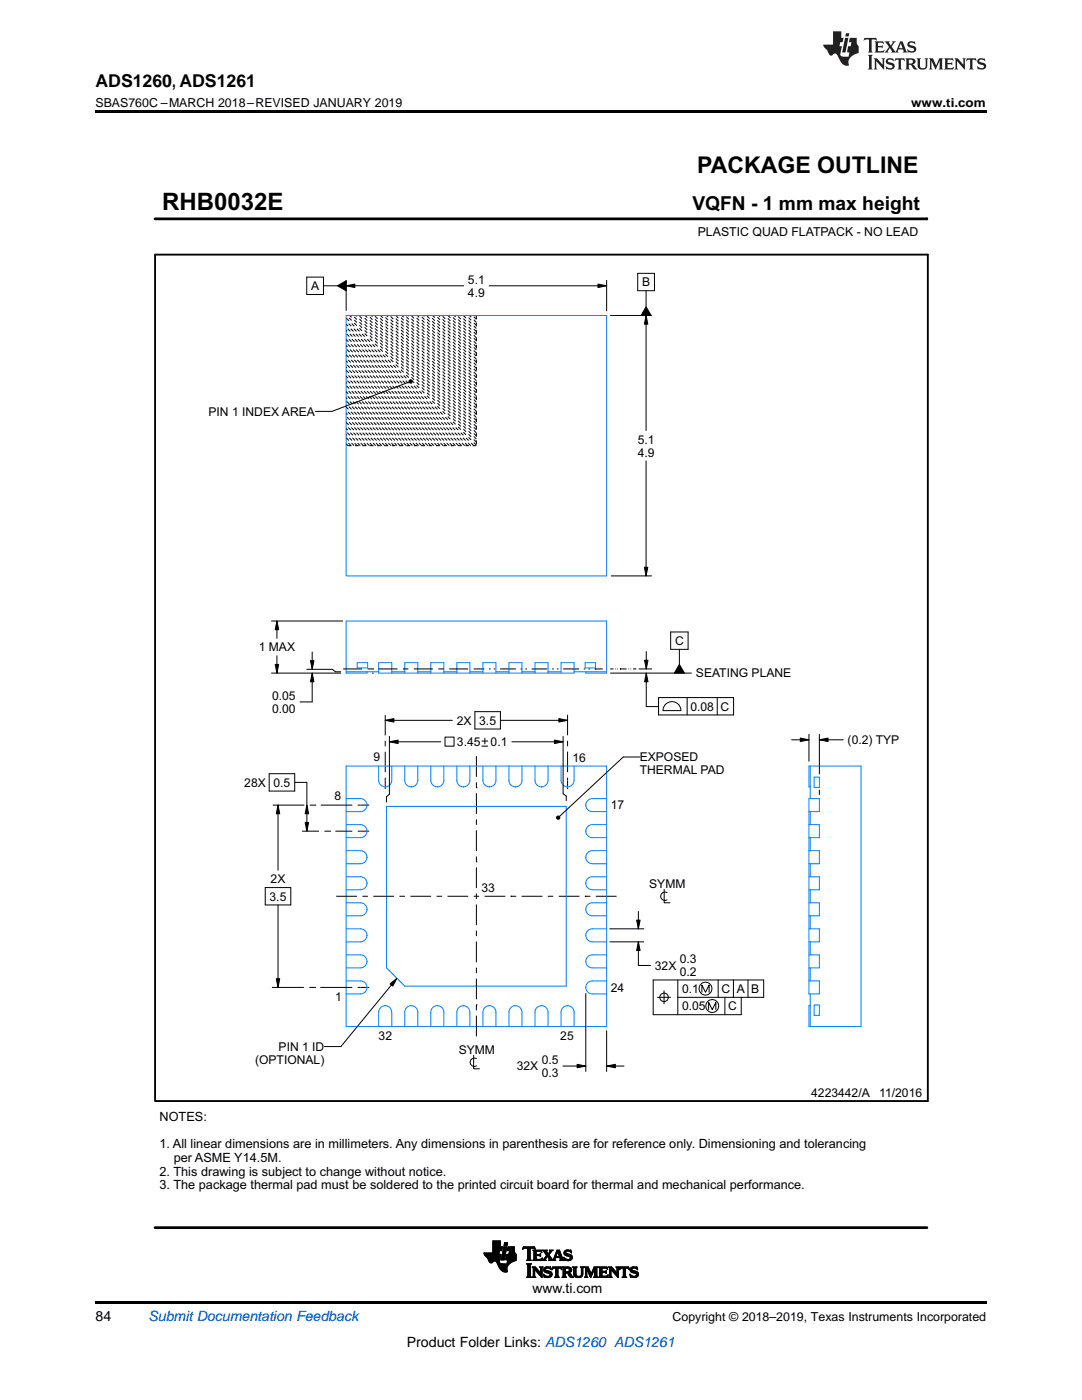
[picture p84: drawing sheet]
<svg xmlns="http://www.w3.org/2000/svg" width="216mm" height="279mm" viewBox="0 0 216 279" stroke-linecap="round" stroke-linejoin="round" font-family="sans-serif">
<defs><g id="words">
<text font-size="4.8" x="32.3" y="42">RHB0032E</text>
<text font-size="4.6" x="139.1" y="34.6">PACKAGE OUTLINE</text>
<text font-size="3.8" x="138.2" y="42">VQFN - 1 mm max height</text>
<text font-size="3.5" x="19" y="17.3">ADS1260, ADS1261</text>
<g font-size="2.8">
<text x="106.3" y="258">www.ti.com</text>
<text x="19" y="263.6">84</text>
<text x="81.2" y="268.9">Product Folder Links: ADS1260 ADS1261</text>
</g>
<text font-size="2.8" fill="#0000c8" x="29.6" y="263.6">Submit Documentation Feedback</text>
<g font-size="2.5">
<text x="19" y="21.4">SBAS760C –MARCH 2018–REVISED JANUARY 2019</text>
<text x="181.8" y="21.4">www.ti.com</text>
<text x="139.2" y="47.2">PLASTIC QUAD FLATPACK - NO LEAD</text>
<text x="31.8" y="223.7">NOTES:</text>
<text x="31.8" y="229.2">1. All linear dimensions are in millimeters. Any dimensions in parenthesis are for reference only. Dimensioning and tolerancing</text>
<text x="34.7" y="231.9">per ASME Y14.5M.</text>
<text x="31.8" y="234.6">2. This drawing is subject to change without notice.</text>
<text x="31.8" y="237.4">3. The package thermal pad must be soldered to the printed circuit board for thermal and mechanical performance.</text>
<text x="134.2" y="263.6">Copyright © 2018–2019, Texas Instruments Incorporated</text>
</g>
<g font-size="2.4">
<text x="62.1" y="57.9">A</text>
<text x="93.4" y="56.6">5.1</text>
<text x="93.4" y="59.2">4.9</text>
<text x="128.1" y="57.2">B</text>
<text x="41.6" y="83">PIN 1 INDEX AREA</text>
<text x="127.2" y="88.5">5.1</text>
<text x="127.2" y="91.1">4.9</text>
<text x="51.6" y="130">1 MAX</text>
<text x="134.7" y="128.7">C</text>
<text x="138.9" y="135.1">SEATING PLANE</text>
<text x="54.3" y="139.6">0.05</text>
<text x="54.3" y="142.2">0.00</text>
<text x="137.8" y="141.8">0.08 C</text>
<text x="91.1" y="144.6">2X 3.5</text>
<text x="91.2" y="148.9">3.45</text>
<text x="97.9" y="148.9">0.1</text>
<text x="169.1" y="148.5">(0.2) TYP</text>
<text x="74.5" y="151.9">9</text>
<text x="114.2" y="152">16</text>
<text x="127.7" y="151.9">EXPOSED</text>
<text x="127.7" y="154.5">THERMAL PAD</text>
<text x="48.7" y="157">28X 0.5</text>
<text x="66.7" y="159.7">8</text>
<text x="121.9" y="161.5">17</text>
<text x="53.8" y="179.7">3.5</text>
<text x="54" y="176.3">2X</text>
<text x="96.1" y="177.9">33</text>
<text x="129.5" y="177.1">SYMM</text>
<text x="121.9" y="197.9">24</text>
<text x="130.7" y="193.5">32X</text>
<text x="135.6" y="192.2">0.3</text>
<text x="135.6" y="194.8">0.2</text>
<text x="66.9" y="199.8">1</text>
<text x="136.1" y="198.2">0.1</text>
<text x="136.1" y="201.6">0.05</text>
<text x="143.9" y="198.2">C A B</text>
<text x="145.3" y="201.6">C</text>
<text x="55.6" y="209.7">PIN 1 ID</text>
<text x="75.6" y="207.5">32</text>
<text x="111.8" y="207.6">25</text>
<text x="50.9" y="212.3">(OPTIONAL)</text>
<text x="91.5" y="210.3">SYMM</text>
<text x="103.1" y="213.6">32X</text>
<text x="108.1" y="212.3">0.5</text>
<text x="108.1" y="214.9">0.3</text>
<text x="161.9" y="218.9">4223442/A</text>
<text x="175.4" y="218.9">11/2016</text>
</g>
</g></defs>
<g fill="#000">
<path d="M19 22h177.8v.5h-177.8zM67.3 57l1.8-1v2zM69.1 57l1.7-.3v.7zM119.3 56.7l1.7 .3-1.7 .4zM81.6 76l.3-.2 .3 .1 .1 .2-.1 .3-.3 .1-.3-.2zM128.9 63l.4 1.7h-.7zM128.9 61.2l1 1.8h-2zM128.6 113.2h.7l-.4 1.7zM54.9 132.6h.7l-.3 1.7zM55.3 123.9l.3 1.8h-.7zM62.3 134.3l.3 1.8h-.7zM61.9 131.9h.7l-.3 1.7z"/>
<path d="M128.6 131.8h.7l-.3 1.7zM129 134.3l.3 1.8h-.7zM135.6 132.6l1 1.7h-2zM76.9 143.8l1.7-.4v.7zM77.7 148l1.7-.3v.7zM110.6 147.7l1.8 .3-1.8 .4zM111.5 143.4l1.8 .4-1.8 .3zM159.7 147.3l1.7 .3-1.7 .4zM163.5 147.6l1.7-.3v.7zM55.5 160.7l.3 1.7h-.7zM60.9 164.1h.7l-.4 1.8zM61.2 160.7l.4 1.7h-.7z"/>
<path d="M111.1 163l.2-.2 .3 .1 .1 .3-.1 .2-.3 .1-.2-.2zM55.1 195.3h.7l-.3 1.8zM77.8 196.4l1.4-1.2-.8 1.6zM127.4 188l.3 1.7h-.7zM127 183.6h.7l-.3 1.8zM115.2 212.4l1.7 .4-1.7 .3zM121 212.8l1.8-.4v.7zM19 259.7h177.8v.5h-177.8z"/>
</g>
<g fill="none" stroke="#000" stroke-width=".2">
<path d="M30.9 43.7h154.1M61.2 55.3h3.3v3.5h-3.3zM64.5 57h2.8M67.3 57l1.8-1v2zM69.1 57l1.7-.3v.7zM69.1 56v6M69.1 57h23.4M97.6 57h23.4M119.3 56.7l1.7 .3-1.7 .4zM121 56v6M127.2 54.6h3.4v3.4h-3.4zM128.9 58v3.2"/>
<path d="M185 43.5v.4M81.6 76.2l-15.4 5.9h-3.3M81.6 76l.3-.2 .3 .1 .1 .2-.1 .3-.3 .1-.3-.2zM121.8 63h8.2M128.9 63l.4 1.7h-.7zM128.9 63v22.9M128.9 61.2l1 1.8h-2zM128.9 92v22.9M122 114.9h8M128.6 113.2h.7l-.4 1.7zM54.2 134.3h13.8M54.2 123.9h14.2"/>
<path d="M54.9 132.6h.7l-.3 1.7zM55.3 123.9l.3 1.8h-.7zM55.3 123.9v3.5M55.3 130.9v3.4M61.2 133.6h5.1l.7 .5h1M61.9 131.9h.7l-.3 1.7zM62.3 134.3l.3 1.8h-.7zM62.3 130.1v3.5M62.3 134.3v5.8h-2.4M68.5 133.5h3.8M73.3 133.5h1.1M74.3 134.3h.2"/>
<path d="M74.4 133.5h.1M75.5 133.5h3.8M80.4 133.5h1.1M82.6 133.5h3.8M87.5 133.5h1M89.6 133.5h3.8M94.5 133.5h2.1M97.6 133.5h.3M98.5 133.5h.3M99.8 133.5h3.1M103.9 133.5h.3M104.8 133.5h.3"/>
<path d="M106.1 133.5h3.1M110.2 133.5h.3M111.1 133.5h.3M112.4 133.5h3.1M116.5 133.5h.3M117.4 133.5h.3M118.7 133.5h.1M118.7 133.5h1.6M121.8 133.5h.6M121.8 134.3h16.2M122.8 133.5h.1M123.2 133.5h.1"/>
<path d="M123.7 133.5h.1M123.7 133.5h1.3M125.4 133.5h.1M125.8 133.5h.1M126.3 133.5h.7M127.5 133.5h2.5M128.6 131.8h.7l-.3 1.7zM129 134.3l.3 1.8h-.7zM129 134.3v6.7h2.4M129 130v3.5M131.4 139.2h15v3.5h-15zM133.8 126.1h3.5v3.5h-3.5z"/>
<path d="M135.6 132.6l1 1.7h-2zM135.6 129.6v3M137.1 139.2v3.5M143.1 139.2v3.5M53.7 154.4h5.1v3.5h-5.1zM58.8 156.1h2.4v9.8M76.9 143.8l1.7-.4v.7zM76.9 142.7v4.1M76.9 147.9v1M76.9 150v4.1M76.9 155.2v2.3M76.9 143.8h13.4"/>
<path d="M77.7 148l1.7-.3v.7zM77.7 147v11.5l-.6 .5v1.1M77.7 148h10.2M88.8 147.1h1.8v1.8h-1.8zM94.8 142h5.1v3.5h-5.1zM95.1 157.2h.1M95.1 150.9v4.1M95.1 156.1v1.1M95.1 158.3v4.1M96.2 147.9h1.1M96.2 148.9h1.1M96.7 147.3v1.2"/>
<path d="M99.9 143.8h13.4M102.1 148h10.3M110.6 147.7l1.8 .3-1.8 .4zM111.5 143.4l1.8 .4-1.8 .3zM112.4 147v11.4l.6 .5v.9M113.3 142.6v4.1M113.3 147.8v1.1M113.3 150v4.1M113.3 155.2v2.3M127.7 151.1h-3.3l-12.8 11.8M132.6 140.7a1.8 1.8 0 0 1 2-.6 1.8 1.8 0 0 1 1.3 1.7h-3.6zM158 147.6h3.4"/>
<path d="M159.7 147.3l1.7 .3-1.7 .4zM161.4 146.6v5.3M163.5 147.6l1.7-.3v.7zM163.5 146.6v7.9M163.5 157.7v.8M163.5 147.6h4.8M52.9 177.1h5.1v3.5h-5.1zM54.4 160.7h6.3M55.5 160.7l.3 1.7h-.7zM55.5 160.7v13M60.3 165.9h3.3M60.9 164.1h.7l-.4 1.8z"/>
<path d="M61.2 160.7l.4 1.7h-.7zM61.8 160.7h1.1M62.9 160.7h.1M64 160.7h6.3M64.7 165.9h1.1M65.8 165.9h.1M66.9 165.9h3.4M67.1 178.9h4.1M71.4 165.9h2.3M71.4 160.7h2.3M72.3 178.9h1.1M74.5 178.9h4.1"/>
<path d="M79.7 178.9h1.1M81.9 178.9h4.1M87.1 178.9h1.1M89.3 178.9h4.1M94.5 178.9h1.1M95.1 172h.1M95.1 163.5v1.1M95.1 165.7v4.1M95.1 170.9v1.1M95.1 173.1v4.1M95.1 178.3v1.1M96.7 178.9h4.1"/>
<path d="M101.9 178.9h.1M101.9 178.9h1.1M104.1 178.9h4.1M109.3 178.9h1.1M111.1 163l.2-.2 .3 .1 .1 .3-.1 .2-.3 .1-.2-.2zM111.5 178.9h4.1M116.7 178.9h.1M116.7 178.9h1.1M118.9 178.9h4.1M132.5 177.5v2.7h1.2M133.1 178.1a.85 .85 0 0 0-1.3 .8 .85 .85 0 0 0 1.3 .7M54.3 197.1h6.3"/>
<path d="M55.1 195.3h.7l-.3 1.8zM55.5 180.6v16.5M61.7 197.1h1.1M62.8 197.1h.1M63.9 197.1h6.4M71.4 197.1h2.3M77.8 196.4l1.4-1.2-.8 1.6zM79.2 195.2l-11.2 13.7h-3.3M95.1 180.5v4.1M95.1 185.7v1.1M95.1 187.9v4.1M95.1 193.1v1.1"/>
<path d="M95.1 195.3v4.1M116.9 198.3v15.5M121.7 185.4h6.8M121.7 188h6.8M127 183.6h.7l-.3 1.8zM127.4 188l.3 1.7h-.7zM127.4 188v4.7h2.4M127.4 181.9v3.5M131.2 199h2.6M132.5 197.7v2.6M135.2 199h17.2v-3.4h-22.1v6.9h17.6v-3.5M135.2 195.6v6.9"/>
<path d="M140.1 198v-1.4l.7 1.4 .7-1.4v1.4M143.3 195.6v3.4M144.6 199v3.5M146.3 195.6v3.4M149.3 195.6v3.4M94.5 210.6v2.7h1.2M95.1 200.5h.1M95.1 200.5v1.1M95.1 202.7v4.1M95.1 211.3a.85 .85 0 0 0-1.3 .7 .85 .85 0 0 0 1.3 .7M112.3 212.8h4.6M115.2 212.4l1.7 .4-1.7 .3z"/>
<path d="M121 212.8l1.8-.4v.7zM121 205.7v8.1M121 212.8h3.5M141.4 201.5v-1.5l.7 1.5 .7-1.5v1.5M96.6 250.1h3M96.6 250.2h3M96.6 250.2h2.9M96.6 250.3h3.4l-.3 1.1M96.7 250.4h3.2M96.7 250.5h3.2M96.8 250.6h3.1M96.9 250.6h3"/>
<path d="M96.9 250.7h3M97 250.8h2.9M97.1 250.9h2.7M97.2 250.9h2.6M97.2 251h2.6M97.3 251.1h2.5M97.4 251.2h2.4M97.4 251.3h2.4M97.4 251.4h2.3M97.5 251.5h2.2M97.5 251.6h2.2M97.6 251.7h1"/>
<path d="M97.6 251.7h.9M97.6 251.8h.8M97.7 251.9h.6M97.8 252h.5M97.9 252h.3M98.4 250h1.2M98.4 249.9h1.2M98.4 249.8h1.2M98.4 249.7h1.2M98.4 249.6h1.7l.2-.8h-.5v-1.2h-1.4v2.4M98.4 249.5h1.7M98.4 249.4h1.7"/>
<path d="M98.4 249.3h1.7M98.4 249.3h1.8M98.4 249.2h1.8M98.4 249.1h1.8M98.4 249h1.8M98.4 248.9h1.8M98.4 248.8h1.4M98.4 248.7h1.4M98.4 248.6h1.4M98.4 248.5h1.4M98.4 248.4h1.4M98.4 248.3h1.4"/>
<path d="M98.4 248.2h1.4M98.4 248.1h1.4M98.4 248h1.4M98.4 247.9h1.4M98.4 247.8h1.4M98.4 247.7h1.4M98.9 251.7h.8M99 251.7h.7M99 251.8h.7M99.1 251.9h.6M99.1 252h.6M99.2 252h.5"/>
<path d="M99.2 252.1h.6M99.3 252.2h.6M99.3 252.2h1M99.3 252.3h2.3M99.3 252.4h2.2M99.4 252.4h2M99.4 252.5h2M99.4 252.6h1.9M99.5 252.6h1.8M99.5 252.7h1.8M99.5 252.8h1.7M99.6 252.8h1.6"/>
<path d="M99.6 252.9h1.6M99.6 253h1.6M99.7 249.6l-.2 .7M99.7 251.7v.3l.2 .2h1.7M99.7 253.1h1.4M99.7 251.4v.3M99.8 253.2h1.3M99.8 253.3h1.3M99.9 253.3h1.2M99.9 253.4h1.2M100 253.5h1.2M100 251.4h.6"/>
<path d="M100 251.3h.6M100.1 251.2h.6M100.1 253.5h1.1M100.1 251.1h.6M100.1 251h.6M100.1 250.9h.6M100.1 250.8h.6M100.1 253.6h1.1M100.2 250.7h.6M100.2 250.6h.6M100.2 250.5h.6M100.2 250.4h.6"/>
<path d="M100.2 250.3h.6M100.2 253.7h1M100.2 250.2h.7M100.3 250.2h.6M100.3 250.1h.6M100.3 250h.6M100.3 249.9h.6M100.3 249.8h.6M100.4 253.7h.8M100.4 249.7h.6M100.4 249.6h.6M100.4 249.5h.6"/>
<path d="M100.4 249.4h.6M100.4 249.3h.6M100.5 249.2h.6M100.5 249.1h.6M100.5 249h.6M100.5 253.8h.7M100.5 248.9h.6M100.5 248.8h.6l-.5 2.7h-.6zM100.6 248.5h.6M100.6 248.4h.6M100.6 248.3h.6M100.6 248.2h.6"/>
<path d="M100.7 248.2h.6M100.7 248.1h.6M100.7 248h.6M100.7 248h.6l-.1 .6h-.6zM100.8 253.9h.1M100.9 251.3h2.1M100.9 251.2l.1 .2 .3 .1M100.9 251.2h2.1M100.9 251.4h2.1M100.9 251.1h2.1M100.9 251.1v.1M101 251h2"/>
<path d="M101 250.9h2M101 250.8h2M101 250.7h2M101 250.6h2M101.1 250.5h1.9M101.1 250.4h1.9M101.2 252.2h.5M101.2 252.1h.6M101.2 252h.7M101.2 252h.8M101.2 251.9h.9M101.2 251.8h1.1"/>
<path d="M101.2 249.5h1.4M101.3 251.7h1.1M101.3 249.5h1.3M101.3 251.7h1.3M101.3 249.4h1.3M101.3 251.6h1.5M101.3 249.3h1.3M101.3 251.5h1.7M101.3 251.5l-.1 .7M101.3 249.2h1.3M101.3 249.1h1.3M101.4 249h1.2"/>
<path d="M101.4 248.9h1.2M101.4 248.8h1.2v.8h-1.4zM101.6 250.2h1.3M101.6 250.2h1.2M101.6 250.1h1.2M101.6 250h1.1M101.6 249.9h1.1M101.6 249.8h1.1M101.7 249.8h.9M101.7 249.7h.9M101.7 249.6l-.2 .7M102.6 249.6l.1 .4 .3 .3v1.3l-.9 .3-.7 .5-.3 .7 .2 .7-.3 .1-.5-.1-.5-.3-1.1-1.8h-.3l-.5 .3-.3-.1-.5-.8-.6-.6-.1-.5h3"/>
<path d="M103 250.3h-1.9l-.2 .8M104.3 249.3h.1M104.3 249.2h.2M104.3 249.1h2.4M104.4 249h2.3M104.4 248.9h2.3M105.1 251.5h.9M105.1 254.9h.9M105.2 252.3h.8M105.3 251.4h.5M105.3 254.8h.6M105.3 249.2h.5"/>
<path d="M105.3 252.4h.5M105.3 251.3h.5M105.3 249.3l-.1-.2h-.4l-.5 .2 .1-.5h2.2l.2 .5-.5-.2h-.4l-.1 .2M105.3 251.2l-.2 .3M105.3 251.2h.5M105.3 251.1h.5M105.3 251h.5M105.3 250.9h.5M105.3 250.8h.5M105.3 250.7h.5M105.3 250.6h.5M105.3 250.5h.5"/>
<path d="M105.3 250.4h.5M105.3 250.3h.5M105.3 250.2h.5M105.3 250.1h.5M105.3 250h.5M105.3 249.9h.5M105.3 249.8h.5M105.3 249.7h.5M105.3 249.6h.5M105.3 249.5h.5M105.3 249.4h.5M105.3 249.3h.5"/>
<path d="M105.3 249.3v1.9M105.3 254.7h.5M105.3 252.5h.5M105.3 254.6h.5M105.3 254.6v-2.1l-.2-.3h.9l-.2 .3v2.1M105.3 254.6l-.2 .3h.9l-.2-.3M105.3 254.5h.5M105.3 254.4h.5M105.3 254.3h.5M105.3 254.2h.5M105.3 254.1h.5M105.3 254h.5"/>
<path d="M105.3 253.9h.5M105.3 253.8h.5M105.3 253.7h.5M105.3 253.6h.5M105.3 253.5h.5M105.3 253.4h.5M105.3 253.3h.5M105.3 253.2h.5M105.3 253.1h.5M105.3 253h.5M105.3 252.9h.5M105.3 252.8h.5"/>
<path d="M105.3 252.7h.5M105.3 252.6h.5M105.8 251.2l.2 .3M105.8 249.3v1.9M106 251.5h-.9M106.2 254.9h.7M106.3 253h.6M106.3 251.5h1.8M106.4 254.8h.4M106.4 253.1h.6M106.4 254.7h.3M106.4 249.6h1.6"/>
<path d="M106.4 253.2h.7M106.4 254.6l-.2 .3h.7l-.2-.3M106.4 254.6h.3M106.4 254.5h.3M106.4 254.4h.3M106.4 254.3h.3M106.4 254.2h.3M106.4 254.1h.3M106.4 254h.3M106.4 253.9h.3M106.4 253.8h.3M106.4 253.7h.3"/>
<path d="M106.4 253.6h.3M106.4 253.5h.3M106.4 253.4h.3M106.4 253.3h.9M106.4 253.2h.8M106.4 253.2v1.4M106.5 251.4h1.6M106.5 249.7h1.5M106.5 251.3h.5M106.5 249.8h.5M106.5 251.2l-.2 .3M106.5 251.2h.5"/>
<path d="M106.5 251.1h.5M106.5 251h.5M106.5 250.9h.5M106.5 250.8h.5M106.5 250.7h.5M106.5 250.6h.5M106.5 250.5h1.4M106.5 250.4h1.4M106.5 250.3h.5M106.5 250.2h.5M106.5 250.1h.5M106.5 250h.5"/>
<path d="M106.5 249.9h.5M106.6 249.2h.2M106.7 249.3h.1M106.8 253.4h.6M106.8 252.8l1.1 1.2M106.8 252.9l-.6-.1 .2 .4M106.8 253.5h.6M106.9 253.6h.6M107 249.9l.1-.2h.5l.5 .2-.1-.4h-1.7l.2 .2v1.5M107 249.9v.5l.7-.1 .2-.1v.6l-.2-.2h-.7v.7h.8l.4-.2-.2 .5-1.7-.1M107 253.7h.6M107.1 253.8h.6"/>
<path d="M107.2 253.9h.6M107.3 254h.9M107.4 254.1h.8M107.4 254.2h.8M107.5 254.3h.7M107.6 254.4h.6M107.7 250.3h.2M107.7 254.5h.5M107.7 250.6h.2M107.8 251.3h.4M107.8 250.2h.1M107.8 254.6h.4"/>
<path d="M107.8 250.7h.1M107.8 249.8h.3M107.8 253h.5M107.9 254.7h.3M107.9 253.1h.3M107.9 254h.1M107.9 253.2h.3M107.9 253.2l-.2-.4h.7l-.2 .4M107.9 253.9h.3M107.9 253.8h.3M107.9 253.7h.3M107.9 253.6h.3"/>
<path d="M107.9 253.5h.3M107.9 253.4h.3M107.9 253.3h.3M107.9 253.2v.8M107.9 254.8h.3M108 249.9h.1M108 251.2h.2M108 254.9h.2M108.1 250h.1M108.1 251.1h.1M108.2 253.2v1.8l-1.5-1.6v1.2M108.2 251.5h.8"/>
<path d="M108.3 249.6h.8M108.4 251.4h.4M108.4 254.3h.1M108.4 249.7h.7M108.5 254.4h.1M108.5 254.5h.2M108.5 253.4h.4M108.5 253.3h.4M108.5 253.5h.5M108.5 251.3h.3M108.5 254.6h.4M108.5 253.2h.4"/>
<path d="M108.5 253.6h.9M108.5 249.8h.6M108.5 254.7h.7M108.5 253.2h.5M108.6 254.8h1.3M108.6 253.7h1.2M108.6 251.2h.3M108.6 254.9h.1M108.6 249.9h.5M108.6 253.1h1.3M108.6 251.1h.4M108.7 253.8h1.2"/>
<path d="M108.7 250h.5M108.7 253h1.2M108.7 251h.3M108.7 250h.6M108.8 250.9h.3M108.8 250.1h.5M108.8 253.9h1.2M108.9 250.8h.2M108.9 250.2h.8M108.9 254.9h.9M108.9 252.9h.6M108.9 250.7h.8"/>
<path d="M108.9 250.3h.7M109 251.5h-.8M109 250.6h.7M109 250.4h.6M109.1 250.5h.5M109.1 250.5l-.6 .8-.3 .2M109.1 254h1M109.3 250.8h.5M109.4 250.9h.5M109.4 254.7h.6M109.4 251h.6M109.4 251.5l.2-.2-.4-.6-.4 .6 .2 .2"/>
<path d="M109.4 251.5h1.5M109.5 250.1h.3M109.5 251.1h.5M109.5 254.1h.6M109.5 250h.3M109.6 251.2h.5M109.6 250h.3M109.6 253.2h.4M109.6 251.3h.6M109.6 251.4h.6M109.7 254.6h.4M109.7 249.9h.3"/>
<path d="M109.7 254.2h.5M109.7 249.6h.6M109.7 249.8l-.3 .5-.3-.6 .1-.2h-1l.9 1M109.7 249.8l-.1-.3h.8l-.8 .9 .7 1 .2-.3M109.7 254.5h.4M109.7 249.8h.3M109.7 254.3h.5M109.8 254.4h.4M109.8 249.7h.3M109.8 253.2h.2M109.9 252.8l.1 .6-.7-.3-.4 .1v.2l1 .4 .3 .5M109.9 252.9h-1l-.4 .4 .2 .6 1 .3v.4l-.6 .1-.7-.4"/>
<path d="M109.9 253.3h.1M110.1 253.3h.1M110.2 253.2h.1M110.2 254.3l-.3 .5-.6 .2-.5-.2-.2 .1-.2-.6M110.2 253.2h.2M110.2 253.1h1.8M110.2 253h1.8M110.3 251.4h.4M110.4 251.3h.3M110.5 251.2h.3M110.5 251.1l.7-1.6h.4l.7 1.8 .2 .2M110.5 251.1h.3"/>
<path d="M110.5 251h.3M110.6 250.9h1.6M110.6 250.8h1.5M110.7 250.7h.2M110.7 254.9h.9M110.7 250.6h.3M110.7 250.5h.3M110.7 251.2v.2l.2 .1M110.7 251.2l.1-.2h.9l.1 .2M110.8 250.4h.3M110.8 250.3h.3M110.8 254.8h.6"/>
<path d="M110.9 250.2h.2M110.9 254.7h.4M110.9 251.5h-1.5M110.9 253.2h.4M110.9 250.1h.3M110.9 254.6h.4M110.9 254.6v-1.5h-.4l-.3 .3 .1-.5 1.7-.1 .1 .6-.3-.3h-.5v1.5M110.9 254.6l-.2 .3h.9l-.3-.3M110.9 254.5h.4M110.9 254.4h.4M110.9 254.3h.4M110.9 254.2h.4"/>
<path d="M110.9 254.1h.4M110.9 254h.4M110.9 253.9h.4M110.9 253.8h.4M110.9 253.7h.4M110.9 253.6h.4M110.9 253.5h.4M110.9 253.4h.4M110.9 253.3h.4M110.9 250h.3M111 250h.2M111 249.9h.8"/>
<path d="M111 249.8h.7M111.1 249.7h.6M111.1 249.6h.6M111.3 249.8l.3 1h-.7zM111.3 250h.5M111.4 250h.4M111.4 250.1h.5M111.4 250.2h.5M111.5 250.3h.5M111.5 250.4h.5M111.5 250.5h.5M111.6 250.6h.5"/>
<path d="M111.6 250.7h.5M111.7 251.5h.8M111.7 251h.5M111.8 251.1h.4M111.8 251.2h.5M111.8 251.2l-.1 .3M111.8 253.2h.3M111.8 251.4h.6M111.8 251.3h.5M111.9 253.2h.2M112 253.3h.1M112.2 254.9h.8"/>
<path d="M112.3 253h1.5M112.3 254.8h.6M112.3 253.1h1.7M112.4 254.7h.4M112.4 253.2h.4M112.4 254.6l-.2 .3h.8l-.2-.3M112.4 254.6h.4M112.4 254.5h.4M112.4 254.4h.4M112.4 254.3h.4M112.4 254.2h.4M112.4 254.1h.4"/>
<path d="M112.4 254h1.2M112.4 253.9h1.3M112.4 253.8h1.5M112.4 253.7h.4M112.4 253.6h.4M112.4 253.5h.4M112.4 253.4h.4M112.4 253.3h.4M112.4 253.2v1.4M112.5 251h.1M112.5 250.9h.1M112.5 251.1h.2"/>
<path d="M112.5 250h.4M112.5 250.1h.5M112.5 251.2h.4M112.5 251.5h-.8M112.5 250.2h.8M112.6 249.9h.3M112.6 251.3h.5M112.6 250.3h1.1M112.6 251.4h1.4M112.6 249.8h.4M112.6 251.5h.2M112.7 250.4h1.2"/>
<path d="M112.7 249.7h1.3M112.8 250.5h1.3M112.8 249.6h1.1M112.8 254.6v-.5h.3l.7 .8h.7M112.8 253.3l.2-.2 .5 .1v.5l-.3 .1M112.8 253.3v.5M112.9 251.5h1M113 250.6h1.1M113 249.5h.5M113.2 251.6h.3M113.2 252.8l.6 .1 .3 .4-.1 .4-.5 .3M113.3 254.1h.5"/>
<path d="M113.3 254.2h.6M113.4 254.3h.5M113.4 254.4h.6M113.4 250.7h.8M113.4 253.2h.6M113.5 253.7h.5M113.5 254.5h.5M113.5 252.9l-1.3-.1 .2 .4M113.5 254l1 .9M113.5 254h.1M113.5 254.6h.6M113.5 253.2h.6"/>
<path d="M113.6 253.6h.4M113.6 251.3h.5M113.6 253.5h.5M113.6 253.3h.5M113.6 249.8h.4M113.6 253.4h.5M113.6 254.7h.6M113.7 254.8h.6M113.7 250.8h.5M113.7 251.2h.4M113.8 250.9h.4M113.8 251.1h.4"/>
<path d="M113.8 249.9h.2M113.8 251h.4M113.8 254.9h.7M113.9 250h.1M114 250l-.6-.3-.4 .1-.1 .1 .1 .3 1.1 .4 .1 .5-.3 .4-1.3 .1-.1-.7M114 250l-.1-.5h-1.1l-.3 .4 .1 .5 1.1 .4 .1 .3-.2 .2h-.4l-.7-.4M114 250h.1M114.4 253h.6M114.5 253.1h.4M114.5 253.2h.4M114.5 253.2l-.2-.4h.8l-.2 .4M114.5 253.2v1.2l.3 .4 .5 .2 .6-.1 .3-.3 .1-.4"/>
<path d="M114.5 254.2h.4M114.5 254.1h.4M114.5 254h.4M114.5 253.9h.4M114.5 253.8h.4M114.5 253.7h.4M114.5 253.6h.4M114.5 253.5h.4M114.5 253.4h.4M114.5 253.3h.4M114.5 254.3h.4M114.5 254.4h.4"/>
<path d="M114.5 254.5h.5M114.6 254.6h.5M114.6 254.7h.7M114.7 254.8h1.4M114.9 254.2l.2 .4 .4 .1 .4-.1 .1-.4M114.9 253.2v1M114.9 254.9h1M115.6 254.7h.6M115.9 254.6h.3M115.9 253h.5M116 254.5h.3M116 254.4h.3"/>
<path d="M116 253.1h.3M116 254.3h.3M116 253.2h.3M116 253.2l-.2-.3 .7-.1-.2 .4M116 254.2h.3M116 254.1h.3M116 254h.3M116 253.9h.3M116 253.8h.3M116 253.7h.3M116 253.6h.3M116 253.5h.3"/>
<path d="M116 253.4h.3M116 253.3h.3M116 253.2v1M116.3 253.2v1M116.6 254.9h.7M116.7 253h.7M116.8 254.8h.3M116.8 253.1h.7M116.8 254.7h.3M116.8 253.2h.7M116.8 254.6h.3M116.8 253.2l-.2-.4 .8 .1 .6 1.3 .6-1.4 .7 .1-.2 .3"/>
<path d="M116.8 254.6l-.2 .3h.7l-.2-.3M116.8 254.5h.3M116.8 254.4h.3M116.8 254.3h.3M116.8 254.2h.3M116.8 254.1h.3M116.8 254h.3M116.8 253.9h.3M116.8 253.8h.3M116.8 253.7h.3M116.8 253.6h.3M116.8 253.5h.3"/>
<path d="M116.8 253.4h.3M116.8 253.3h.8M116.8 253.2h.8M116.8 253.2v1.4M117.2 253.4h.4M117.2 253.5h.5M117.2 253.6h.5M117.3 253.7h.5M117.3 253.8h.5M117.4 253.9h.5M117.4 254h.5M117.5 254.1h.4"/>
<path d="M117.5 254.2h.7M117.5 254.3h.7M117.6 254.4h.5M117.6 254.5h.5M117.7 254.6h.4M117.7 254.7h.3M117.8 254.8h.2M117.8 254.9h.1M118 254.1h.3M118.1 254h.2M118.1 253.9h.3M118.1 253.8h.3"/>
<path d="M118.2 253.7h.2M118.2 253.6h.3M118.3 253.5h.2M118.3 253.4h.3M118.3 253.3h.8M118.4 253.2h.7M118.4 254.9h.9M118.5 253.1h.6M118.5 253h.7M118.6 254.8h.5M118.6 254.7h.5M118.6 254.6h.5"/>
<path d="M118.6 254.6l-.2 .3h.9l-.2-.3M118.6 254.6v-1.3l-.7 1.7-.8-1.7v1.3M118.6 254.5h.5M118.6 254.4h.5M118.6 254.3h.5M118.6 254.2h.5M118.6 254.1h.5M118.6 254h.5M118.6 253.9h.5M118.6 253.8h.5M118.6 253.7h.5M118.6 253.6h.5"/>
<path d="M118.6 253.5h.5M118.6 253.4h.5M119.1 253.2v1.4M119.5 254.9h1.7M119.6 253h1.5M119.6 254.8h1.6M119.7 253.1h1.5M119.7 254.7h1.6M119.7 253.2h.4M119.7 253.2l-.2-.4 1.6 .1 .1 .4M119.7 254.6h.4M119.7 254.5h.4"/>
<path d="M119.7 254.4h.4M119.7 254.3h.4M119.7 254.2h.4M119.7 254.1h.4M119.7 254h.4M119.7 253.9h1.3M119.7 253.8h1.3M119.7 253.7h1.3M119.7 253.6h.4M119.7 253.5h.4M119.7 253.4h.4M119.7 253.3h.4"/>
<path d="M119.7 253.2v1.4M120.7 253.7l.3-.2v.6l-.2-.1h-.7v.6l.2 .1M120.9 254h.1M120.9 253.6h.1M121 253.2h.2M121.1 254.6h.2M121.1 253.2h.2M121.2 253.3h.1M121.2 253.3l-.3-.2h-.7l-.1 .6M121.2 254.5h.2M121.3 254.4h.1M121.3 254.4l-.6 .3"/>
<path d="M121.3 254.4l-.1 .5h-1.7l.2-.3M121.4 254.9h.7M121.5 253h.6M121.6 254.8h.4M121.6 253.1h.6M121.6 254.7h.3M121.6 253.2h.7M121.6 254.6h.3M121.6 253.2l-.2-.4 .7 .1 1 1.1M121.6 254.6l-.2 .3h.7l-.2-.3M121.6 254.5h.3M121.6 254.4h.3"/>
<path d="M121.6 254.3h.3M121.6 254.2h.3M121.6 254.1h.3M121.6 254h.3M121.6 253.9h.3M121.6 253.8h.3M121.6 253.7h.3M121.6 253.6h.3M121.6 253.5h.3M121.6 253.4h.3M121.6 253.3h.9M121.6 253.2h.8"/>
<path d="M121.6 253.2v1.4M122 253.4h.6M122.1 253.5h.6M122.1 253.6h.6M122.2 253.7h.6M122.3 253.8h.6M122.4 253.9h.6M122.5 254h.9M122.6 254.1h.8M122.7 254.2h.7M122.7 254.3h.7M122.8 254.4h.6"/>
<path d="M122.9 254.5h.5M123 254.6h.4M123 253h.5M123.1 254.7h.3M123.1 253.1h.3M123.1 254h.1M123.1 253.2h.3M123.1 253.2l-.2-.4h.7l-.2 .4M123.1 253.9h.3M123.1 253.8h.3M123.1 253.7h.3M123.1 253.6h.3"/>
<path d="M123.1 253.5h.3M123.1 253.4h.3M123.1 253.3h.3M123.1 253.2v.8M123.2 254.8h.2M123.3 254.9h.1M123.4 253.2v1.8l-1.5-1.6v1.2M123.6 253.4l.2-.5h1.6l.2 .5M123.6 253.4l.4-.3h.4v1.5M123.6 253.3h.1M123.6 253.2h.2M123.7 253.2h.2"/>
<path d="M123.7 253.1h1.8M123.7 253h1.8M124.1 254.9h.9M124.3 254.8h.6M124.4 254.7h.4M124.4 253.2h.4M124.4 254.6l-.3 .3h.9l-.2-.3M124.4 254.6h.4M124.4 254.5h.4M124.4 254.4h.4M124.4 254.3h.4M124.4 254.2h.4"/>
<path d="M124.4 254.1h.4M124.4 254h.4M124.4 253.9h.4M124.4 253.8h.4M124.4 253.7h.4M124.4 253.6h.4M124.4 253.5h.4M124.4 253.4h.4M124.4 253.3h.4M125.3 253.2h.2M125.4 253.2h.2M125.5 253.3h.1"/>
<path d="M125.6 253.4l-.4-.3h-.4v1.5M125.7 254.3h.1M125.7 254.4h.1M125.7 254.5h.3M125.7 253.4h.4M125.7 253.3h.4M125.7 253.5h.5M125.7 254.6h.4M125.7 253.2h.4M125.8 253.6h.8M125.8 254.7h.6M125.8 253.2h.4"/>
<path d="M125.8 254.8h1.4M125.8 253.7h1.2M125.8 254.9h.1M125.8 253.1h1.4M125.9 253.8h1.3M125.9 253h1.2M126 253.9h1.3M126.1 254.9h.9M126.1 252.9h.7M126.3 254l.6 .2v.4l-.6 .1-.6-.4M126.3 254h1M126.7 254.7h.6"/>
<path d="M126.7 254.1h.7M126.8 253.2h.4M126.9 254.6h.4M126.9 254.2h.5M127 254.5h.4M127 254.3h.4M127 254.4h.4M127 253.2h.2M127.1 253.3h.1M127.3 253.4l-.8-.3h-.3l-.1 .2 .1 .2 1 .3 .2 .5M127.3 253.4l-.2-.5-.7-.1-.4 .1-.3 .3v.4l.6 .4M127.4 254.3l-.2 .5-.6 .2-.6-.2-.2 .1-.1-.6"/>
<circle cx="132.5" cy="199" r=".86"/>
<circle cx="140.8" cy="197.3" r="1.29"/>
<circle cx="142.1" cy="200.8" r="1.29"/>
</g>
<path d="M30.9 50.8h154.2v168.9h-154.2z" fill="none" stroke="#000" stroke-width=".37"/>
<path d="M30.9 43.7h154.1M30.9 245h154.1" fill="none" stroke="#000" stroke-width=".55"/>
<g fill="none" stroke="#0080ff" stroke-width=".2">
<path d="M30.9 50.8h.1M69.1 63h51.9v51.9h-51.9zM69.1 134.1h6.5M71.3 132.3h2.1v1h-2.1zM73.2 134.1v.2h-4.1v-10.4h51.9v10.4h-4.1v-.2M78.2 134.3v-2h-2.6v2h39v-2h-2.6v2M78.2 134.1h2.6M80.8 134.3v-2h2.6v2M83.4 134.1h2.6M86 134.3v-2h2.6v2M88.6 134.1h2.6M91.2 134.3v-2h2.6v2"/>
<path d="M93.8 134.1h2.6M96.4 134.3v-2h2.6v2M99 134.1h2.6M101.6 134.3v-2h2.6v2M104.2 134.1h2.6M106.8 134.3v-2h2.6v2M109.4 134.1h2.6M114.6 134.1h6.4M116.8 132.3h2v1h-2zM69.1 152.9h51.9v52h-51.9zM69.1 159.4h2.8a1.3 1.3 0 0 1 1.3 1.3 1.3 1.3 0 0 1-1.3 1.3h-2.8M75.6 152.9v2.8a1.3 1.3 0 0 0 1.3 1.3 1.3 1.3 0 0 0 1.3-1.3v-2.8"/>
<path d="M80.8 152.9v2.8a1.3 1.3 0 0 0 1.3 1.3 1.3 1.3 0 0 0 1.3-1.3v-2.8M86 152.9v2.8a1.3 1.3 0 0 0 1.3 1.3 1.3 1.3 0 0 0 1.3-1.3v-2.8M91.2 152.9v2.8a1.3 1.3 0 0 0 1.3 1.3 1.3 1.3 0 0 0 1.3-1.3v-2.8M96.4 152.9v2.8a1.3 1.3 0 0 0 1.3 1.3 1.3 1.3 0 0 0 1.3-1.3v-2.8M101.6 152.9v2.8a1.3 1.3 0 0 0 1.3 1.3 1.3 1.3 0 0 0 1.3-1.3v-2.8M106.8 152.9v2.8a1.3 1.3 0 0 0 1.3 1.3 1.3 1.3 0 0 0 1.3-1.3v-2.8M112 152.9v2.8a1.3 1.3 0 0 0 1.3 1.3 1.3 1.3 0 0 0 1.3-1.3v-2.8M121 159.4h-2.8a1.3 1.3 0 0 0-1.3 1.3 1.3 1.3 0 0 0 1.3 1.3h2.8M161.7 157h-.3v-4.1h10.4v52h-10.4v-4.2h.3M161.7 152.9v6.5M162.5 155.1h1v2.1h-1zM69.1 175h2.8a1.3 1.3 0 0 1 1.3 1.3 1.3 1.3 0 0 1-1.3 1.3h-2.8"/>
<path d="M69.1 169.8h2.8a1.3 1.3 0 0 1 1.3 1.3 1.3 1.3 0 0 1-1.3 1.3h-2.8M69.1 164.6h2.8a1.3 1.3 0 0 1 1.3 1.3 1.3 1.3 0 0 1-1.3 1.3h-2.8M77.1 160.9h35.9v35.9h-32.2l-3.7-3.6zM121 164.6h-2.8a1.3 1.3 0 0 0-1.3 1.3 1.3 1.3 0 0 0 1.3 1.3h2.8M121 169.8h-2.8a1.3 1.3 0 0 0-1.3 1.3 1.3 1.3 0 0 0 1.3 1.3h2.8M121 175h-2.8a1.3 1.3 0 0 0-1.3 1.3 1.3 1.3 0 0 0 1.3 1.3h2.8M161.4 162h2.1v-2.6h-2.1v39h2.1v-2.6h-2.1M161.4 175h2.1v2.6h-2.1M161.4 169.8h2.1v2.6h-2.1M161.4 164.6h2.1v2.6h-2.1M161.7 162v2.6M161.7 167.2v2.6"/>
<path d="M161.7 172.4v2.6M161.7 177.6v2.6M69.1 195.8h2.8a1.3 1.3 0 0 1 1.3 1.3 1.3 1.3 0 0 1-1.3 1.3h-2.8M69.1 190.6h2.8a1.3 1.3 0 0 1 1.3 1.3 1.3 1.3 0 0 1-1.3 1.3h-2.8M69.1 185.4h2.8a1.3 1.3 0 0 1 1.3 1.3 1.3 1.3 0 0 1-1.3 1.3h-2.8M69.1 180.2h2.8a1.3 1.3 0 0 1 1.3 1.3 1.3 1.3 0 0 1-1.3 1.3h-2.8M121 195.8h-2.8a1.3 1.3 0 0 0-1.3 1.3 1.3 1.3 0 0 0 1.3 1.3h2.8M121 190.6h-2.8a1.3 1.3 0 0 0-1.3 1.3 1.3 1.3 0 0 0 1.3 1.3h2.8M121 185.4h-2.8a1.3 1.3 0 0 0-1.3 1.3 1.3 1.3 0 0 0 1.3 1.3h2.8M121 180.2h-2.8a1.3 1.3 0 0 0-1.3 1.3 1.3 1.3 0 0 0 1.3 1.3h2.8M161.4 190.6h2.1v2.6h-2.1M161.4 185.4h2.1v2.6h-2.1"/>
<path d="M161.4 180.2h2.1v2.6h-2.1M161.7 182.8v2.6M161.7 188v2.6M161.7 193.2v2.6M161.7 198.4v6.5M75.6 204.9v-2.9a1.3 1.3 0 0 1 1.3-1.3 1.3 1.3 0 0 1 1.3 1.3v2.9M80.8 204.9v-2.9a1.3 1.3 0 0 1 1.3-1.3 1.3 1.3 0 0 1 1.3 1.3v2.9M86 204.9v-2.9a1.3 1.3 0 0 1 1.3-1.3 1.3 1.3 0 0 1 1.3 1.3v2.9M91.2 204.9v-2.9a1.3 1.3 0 0 1 1.3-1.3 1.3 1.3 0 0 1 1.3 1.3v2.9M96.4 204.9v-2.9a1.3 1.3 0 0 1 1.3-1.3 1.3 1.3 0 0 1 1.3 1.3v2.9M101.6 204.9v-2.9a1.3 1.3 0 0 1 1.3-1.3 1.3 1.3 0 0 1 1.3 1.3v2.9M106.8 204.9v-2.9a1.3 1.3 0 0 1 1.3-1.3 1.3 1.3 0 0 1 1.3 1.3v2.9"/>
<path d="M112 204.9v-2.9a1.3 1.3 0 0 1 1.3-1.3 1.3 1.3 0 0 1 1.3 1.3v2.9M162.5 200.6h1v2h-1z"/>
</g>
<g fill="none" stroke="#000" stroke-width=".2" stroke-dasharray=".7 .7" stroke-linecap="butt">
<path d="M95.1 63v25.9M95.1 79.7l-16.7-16.7M95.1 79l-16.1-16M95.1 78.4l-15.5-15.4M95.1 77.8l-14.9-14.8M95.1 77.2l-14.3-14.2M95.1 76.6l-13.7-13.6M95.1 76l-13.1-13M95.1 75.4l-12.4-12.4M95.1 74.8l-11.8-11.8M95.1 74.1l-11.2-11.1M95.1 73.5l-10.6-10.5"/>
<path d="M95.1 72.9l-10-9.9M95.1 72.3l-9.4-9.3M95.1 71.7l-8.8-8.7M95.1 71.1l-8.2-8.1M95.1 70.5l-7.5-7.5M95.1 69.9l-6.9-6.9M95.1 69.2l-6.3-6.2M95.1 68.6l-5.7-5.6M95.1 68l-5.1-5M95.1 67.4l-4.5-4.4M95.1 66.8l-3.9-3.8M95.1 66.2l-3.3-3.2"/>
<path d="M95.1 65.6l-2.6-2.6M95.1 65l-2-2M95.1 64.3l-1.4-1.3M95.1 63.7l-.8-.7M95.1 63.1l-.2-.1M69.4 88.9l-.3-.3M70 88.9l-.9-.9M70.7 88.9l-1.6-1.5M71.3 88.9l-2.2-2.2M71.9 88.9l-2.8-2.8M72.5 88.9l-3.4-3.4M73.1 88.9l-4-4"/>
<path d="M73.7 88.9l-4.6-4.6M74.3 88.9l-5.2-5.2M74.9 88.9l-5.8-5.8M75.6 88.9l-6.5-6.4M76.2 88.9l-7.1-7.1M76.8 88.9l-7.7-7.7M77.4 88.9l-8.3-8.3M78 88.9l-8.9-8.9M78.6 88.9l-9.5-9.5M79.2 88.9l-10.1-10.1M79.9 88.9l-10.8-10.7M80.5 88.9l-11.4-11.3"/>
<path d="M81.1 88.9l-12-12M81.7 88.9l-12.6-12.6M82.3 88.9l-13.2-13.2M82.9 88.9l-13.8-13.8M83.5 88.9l-14.4-14.4M84.1 88.9l-15-15M84.8 88.9l-15.7-15.6M85.4 88.9l-16.3-16.2M86 88.9l-16.9-16.9M86.6 88.9l-17.5-17.5M87.2 88.9l-18.1-18.1M87.8 88.9l-18.7-18.7"/>
<path d="M88.4 88.9l-19.3-19.3M89 88.9l-19.9-19.9M89.7 88.9l-20.6-20.5M90.3 88.9l-21.2-21.1M90.9 88.9l-21.8-21.8M91.5 88.9l-22.4-22.4M92.1 88.9l-23-23M92.7 88.9l-23.6-23.6M93.3 88.9l-24.2-24.2M93.9 88.9l-24.8-24.8M94.6 88.9l-25.5-25.4M95.1 88.9h-26"/>
<path d="M95.1 88.8l-25.9-25.8M95.1 88.2l-25.3-25.2M95.1 87.6l-24.7-24.6M95.1 87l-24.1-24M95.1 86.4l-23.5-23.4M95.1 85.8l-22.9-22.8M95.1 85.2l-22.2-22.2M95.1 84.6l-21.6-21.6M95.1 83.9l-21-20.9M95.1 83.3l-20.4-20.3M95.1 82.7l-19.8-19.7M95.1 82.1l-19.2-19.1"/>
<path d="M95.1 81.5l-18.6-18.5M95.1 80.9l-18-17.9M95.1 80.3l-17.3-17.3"/>
</g>
<g fill="#231f20">
<path d="M172.5 7.6l-.1 .5 .4-.2h.6v.1v2.1l-.2 .4h.9l-.2-.4v-2.1l.1-.1h.5l.5 .2-.2-.5zM174.5 8.3l.2 .3v1.5l-.2 .4h1.8l.2-.6a1.04 1.04 0 0 1-1.3 .2v-.7h.6l.3 .2v-.6l-.3 .2h-.6v-.6l.8-.1 .4 .3-.2-.5zM176.5 8.3l.9 1.1-.9 1.1h.8l-.2-.2 .4-.7 .5 .7-.2 .2h1.5l-.2-.2 .2-.4h.9l.1 .4-.2 .2h1l-.3-.3-.7-1.9h-.5l-.9 2-.8-1 .9-1h-.8l.1 .3-.4 .5-.3-.6 .1-.2zM179.7 8.6l.4 1h-.7zM181.3 8.4a.63 .63 0 0 0-.2 .7 .63 .63 0 0 0 .6 .4l.6 .2 .1 .2a.75 .75 0 0 1-.7 .4 .75 .75 0 0 1-.6-.5l.1 .7 .1-.1a1.11 1.11 0 0 0 1.5-.6 1.13 1.13 0 0 0-1.2-.8l-.1-.4a1.04 1.04 0 0 1 1.2 .2l-.2-.5-.2 .1-.4-.2zM173.2 10.9l.2 .4v2.2l-.2 .4h1l-.3-.4v-2.2l.3-.4zM174.3 11.6l.3 .4v1.5l-.3 .4h.8l-.2-.4v-1.3l1.5 1.7v-1.9l.2-.4h-.7l.2 .4v.9l-1.1-1.3zM177 11.8a.62 .62 0 0 0-.2 .7 .62 .62 0 0 0 .6 .4l.6 .1 .1 .3a.76 .76 0 0 1-.7 .3 .76 .76 0 0 1-.7-.4l.2 .7 .1-.1a1.11 1.11 0 0 0 1.5-.6 1.13 1.13 0 0 0-1.2-.8l-.1-.4a1.04 1.04 0 0 1 1.2 .2l-.2-.6-.2 .1-.5-.1zM178.7 11.6l-.2 .6a.61 .61 0 0 1 .8-.3v1.6l-.2 .4h.9l-.2-.4v-1.6a.63 .63 0 0 1 .7 .3l-.1-.6zM180.6 11.6l.3 .4v1.5l-.3 .4h1l-.2-.2-.1-.8 .6 .2a.76 .76 0 0 0 1.2 .7l-1-1a.58 .58 0 0 0 .6-.5 .58 .58 0 0 0-.5-.6zM181.4 11.9h.1a.45 .45 0 0 1 .5 .1 .45 .45 0 0 1 .1 .5l-.8 .2zM182.9 11.6l.2 .2a2.17 2.17 0 0 0 .3 1.9 .99 .99 0 0 0 1.6-.6v-1.1l.2-.4h-.7l.2 .2a1.92 1.92 0 0 1-.2 1.8 .6 .6 0 0 1-.9-.5v-1.1l.2-.4zM185.4 11.6l.2 .4v1.5l-.2 .4h.7l-.2-.4v-1.4l.8 1.8 .8-1.8v1.4l-.2 .4h.9l-.2-.4v-1.5l.2-.4h-.8l-.6 1.5-.6-1.5zM188.4 11.6l.2 .4v1.5l-.2 .4h1.8l.1-.6a1.04 1.04 0 0 1-1.2 .1v-.6h.5l.4 .2v-.6l-.4 .2h-.5v-.7h.8l.3 .3-.1-.6zM190.5 11.6l.2 .4v1.5l-.2 .4h.7l-.2-.4v-1.3l1.5 1.7v-1.9l.2-.4h-.7l.2 .4v.9l-1.1-1.3zM192.9 11.6l-.1 .6a.61 .61 0 0 1 .7-.3l.1 1.6-.3 .4h1l-.3-.4 .1-1.6a.63 .63 0 0 1 .7 .3l-.1-.6zM195.2 11.8a.62 .62 0 0 0-.2 .7 .62 .62 0 0 0 .6 .4l.6 .1 .1 .3a.76 .76 0 0 1-.7 .3 .76 .76 0 0 1-.6-.4l.1 .7 .1-.1a1.11 1.11 0 0 0 1.6-.6 1.13 1.13 0 0 0-1.3-.8l-.1-.4a1.04 1.04 0 0 1 1.2 .2l-.1-.6-.2 .1-.5-.1z"/>
<path d="M166.2 6.3v2.6h-1.9v.4l.8 .9a.91 .91 0 0 0 1 .8 .56 .56 0 0 1 .5-.3 .56 .56 0 0 1 .5 .3l.4 .8a1.53 1.53 0 0 0 1.9 1.2 1.54 1.54 0 0 1 1-2.1l.9-.3v-1.4a1.52 1.52 0 0 1-.4-1.6h-1.3l-.2 .8h.5l-.2 .8h-.5l-.1 1v.2l.4 .1-.2 .8a1.93 1.93 0 0 1-1.6-.3l.3-1.8h-.5l.2-.8h.4l.2-.8h-.4v-1.3zM168.6 7.6l-.6 2.9h.7l.6-2.9zM168.8 6.6l-.1 .7h.6l.2-.7z"/>
</g>
<use href="#words"/>
</svg>
